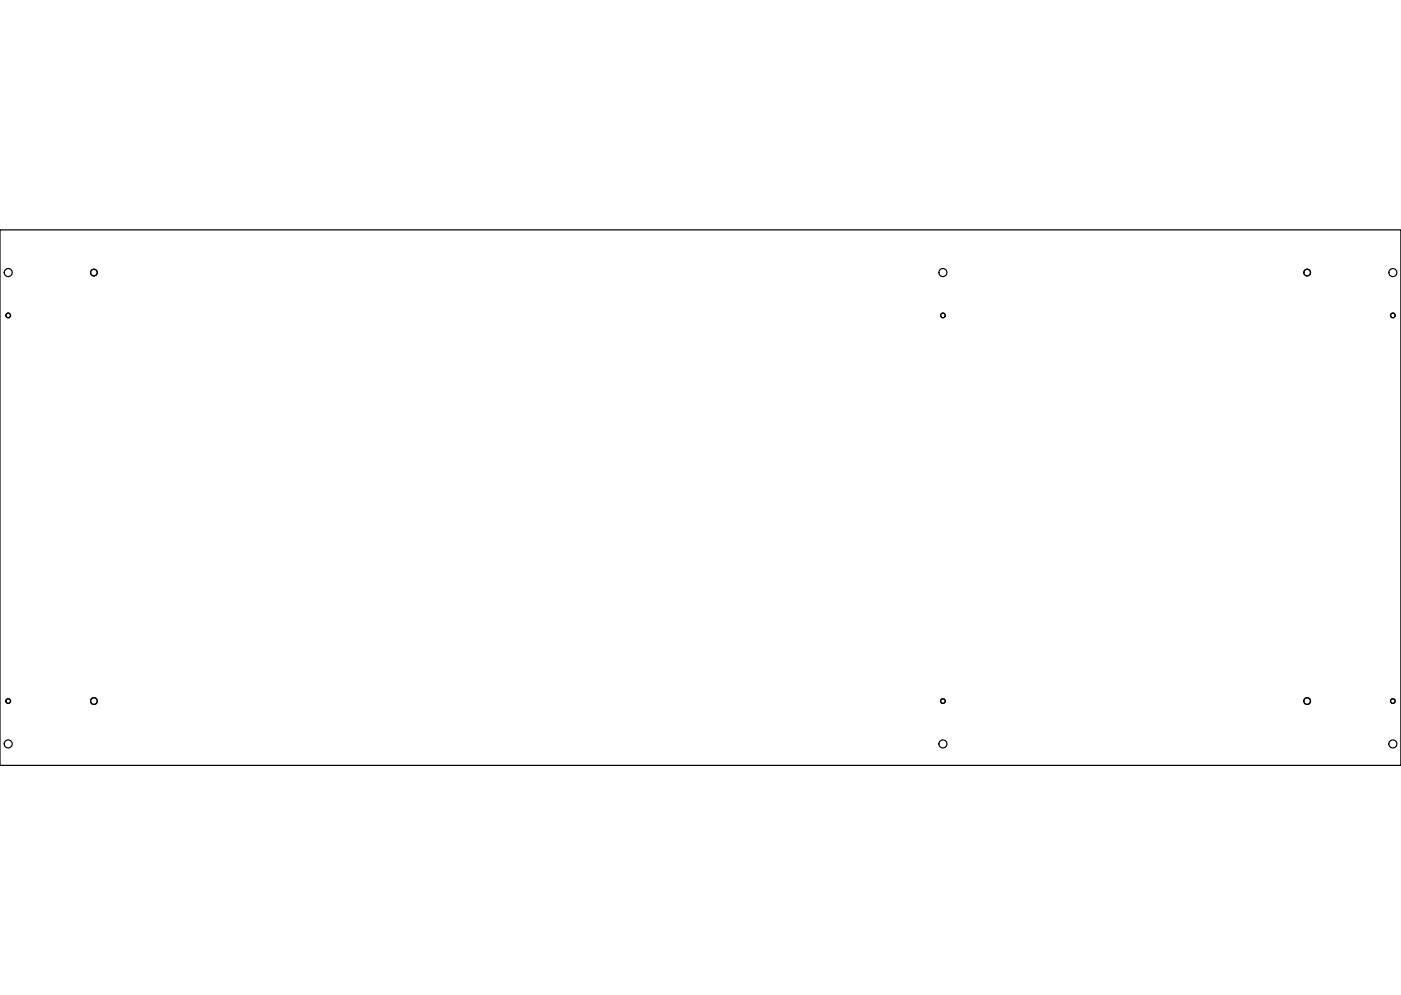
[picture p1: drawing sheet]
<svg xmlns="http://www.w3.org/2000/svg" width="297mm" height="211mm" viewBox="0 0 297 211" stroke-linecap="round" stroke-linejoin="round" font-family="sans-serif">
<path d="M0 0h297.1v211h-297.1z" fill="#fff" stroke="#fff" stroke-width=".21"/>
<g fill="none" stroke="#000" stroke-width=".25">
<path d="M0 48.7h297v113.6h-297z"/>
<circle cx="1.7" cy="57.8" r=".85"/>
<circle cx="19.9" cy="57.8" r=".71"/>
<circle cx="199.9" cy="57.8" r=".85"/>
<circle cx="277.1" cy="57.8" r=".71"/>
<circle cx="295.3" cy="57.8" r=".85"/>
<circle cx="1.7" cy="66.9" r=".5"/>
<circle cx="199.9" cy="66.9" r=".5"/>
<circle cx="295.3" cy="66.9" r=".5"/>
<circle cx="1.7" cy="148.6" r=".5"/>
<circle cx="1.7" cy="157.7" r=".85"/>
<circle cx="19.9" cy="148.6" r=".71"/>
<circle cx="199.9" cy="148.6" r=".5"/>
<circle cx="199.9" cy="157.7" r=".85"/>
<circle cx="277.1" cy="148.6" r=".71"/>
<circle cx="295.3" cy="157.7" r=".85"/>
<circle cx="295.3" cy="148.6" r=".5"/>
</g>
</svg>
